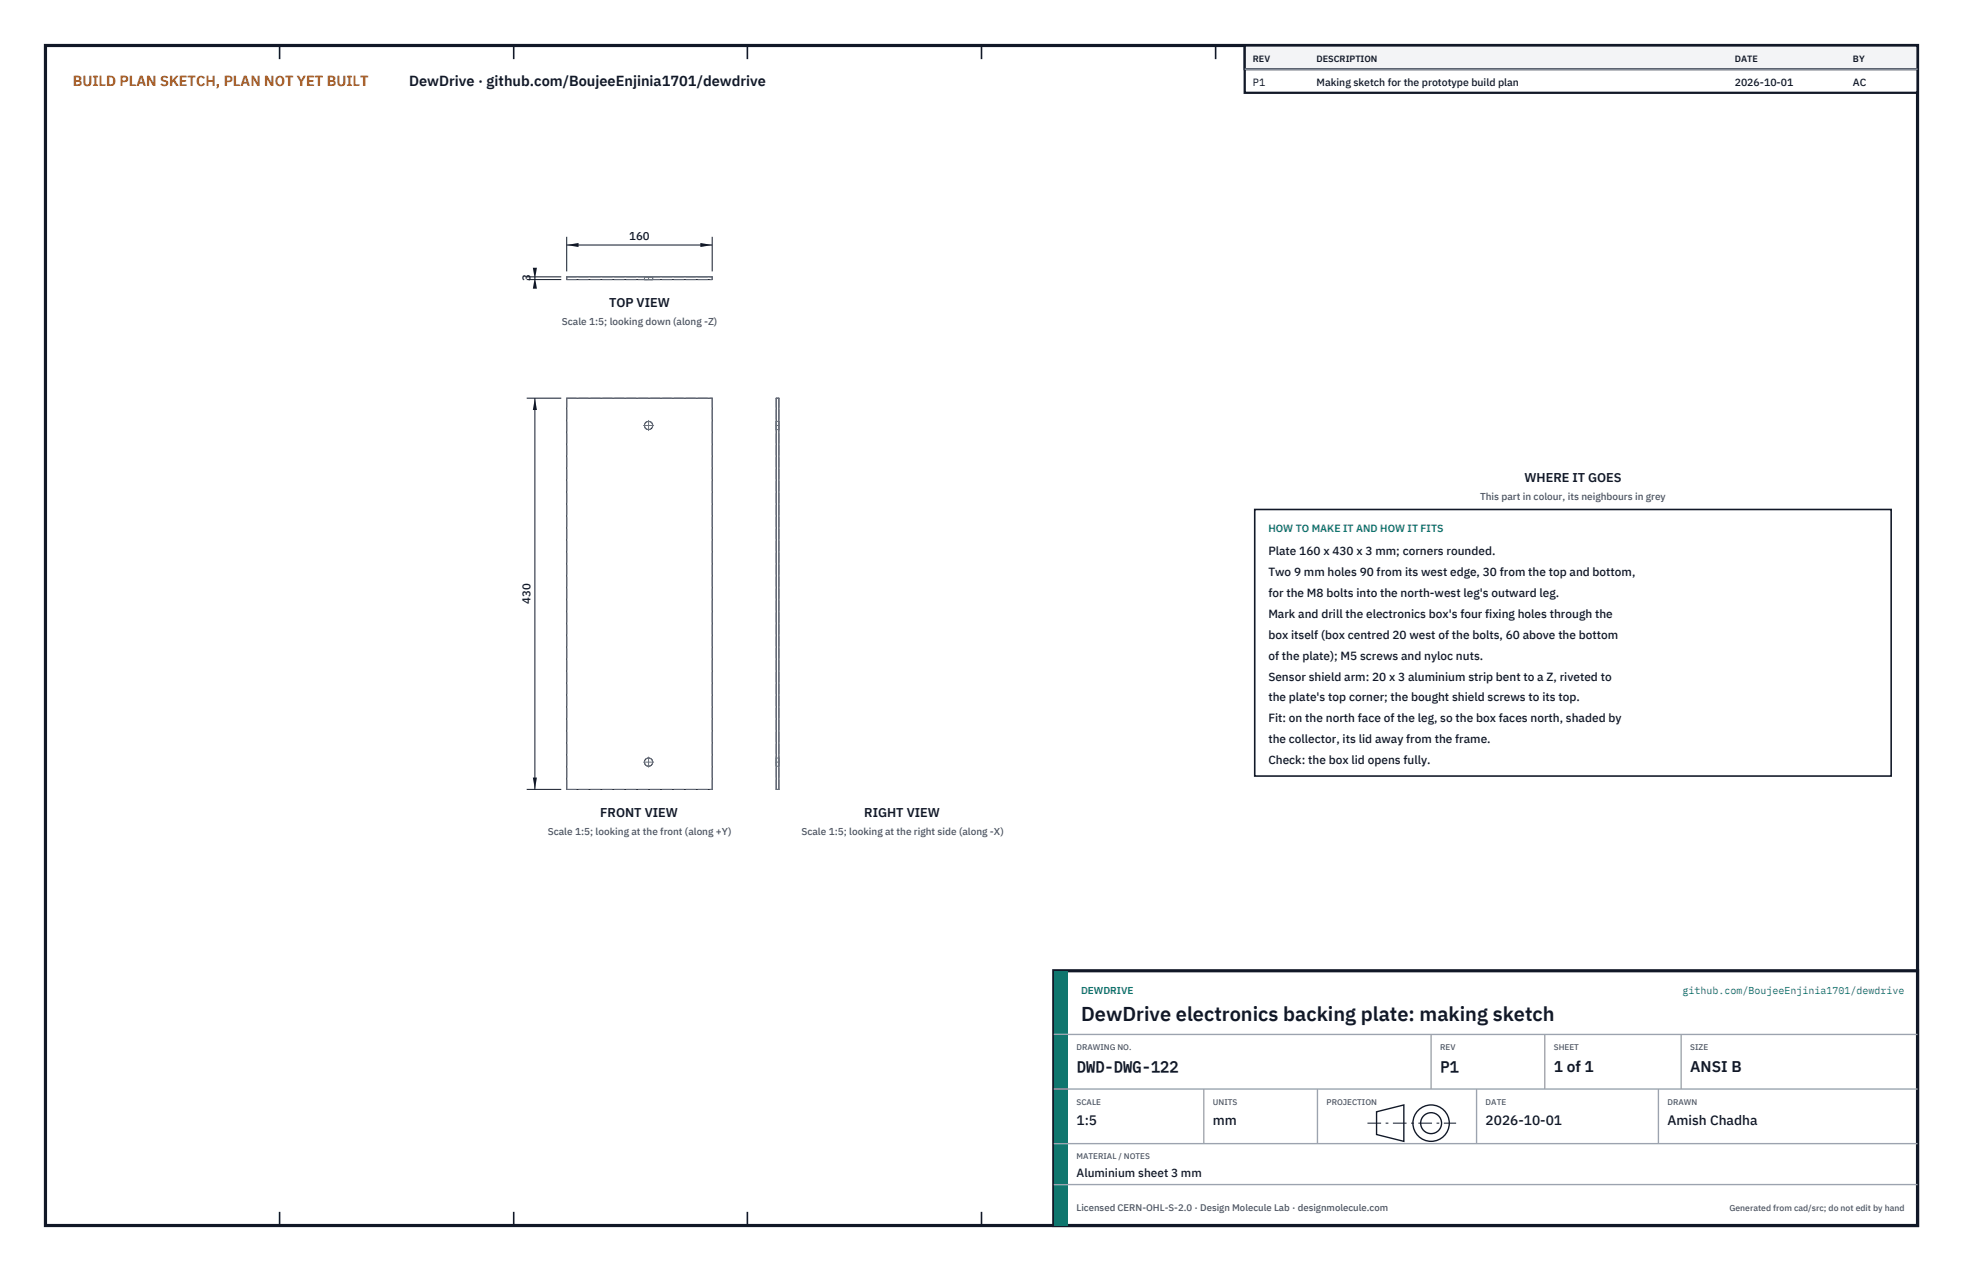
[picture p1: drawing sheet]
<svg xmlns="http://www.w3.org/2000/svg" width="432mm" height="279mm" viewBox="0 0 432 279" stroke-linecap="round" stroke-linejoin="round" font-family="sans-serif">
<defs><g id="words">
<text font-size="4.4" fill="#111827" x="237.8" y="224.4">DewDrive electronics backing plate: making sketch</text>
<g font-size="3.4" fill="#111827">
<text x="236.8" y="235.6">DWD-DWG-122</text>
<text x="316.8" y="235.6">P1</text>
<text x="341.8" y="235.6">1 of 1</text>
<text x="371.8" y="235.6">ANSI B</text>
</g>
<text font-size="3.2" fill="#b45309" x="16" y="19">BUILD PLAN SKETCH, PLAN NOT YET BUILT</text>
<text font-size="3.2" fill="#111827" x="90" y="19">DewDrive · github.com/BoujeeEnjinia1701/dewdrive</text>
<g font-size="3" fill="#111827">
<text x="236.8" y="247.2">1:5</text>
<text x="266.8" y="247.2">mm</text>
<text x="326.8" y="247.2">2026-10-01</text>
<text x="366.8" y="247.2">Amish Chadha</text>
</g>
<g font-size="2.8" fill="#111827">
<text x="134" y="67.5">TOP VIEW</text>
<text x="335.3" y="106">WHERE IT GOES</text>
<text x="132" y="179.6">FRONT VIEW</text>
<text x="190.1" y="179.6">RIGHT VIEW</text>
</g>
<g font-size="2.6" fill="#111827">
<text x="279" y="122">Plate 160 x 430 x 3 mm; corners rounded.</text>
<text x="279" y="126.6">Two 9 mm holes 90 from its west edge, 30 from the top and bottom,</text>
<text x="279" y="131.2">for the M8 bolts into the north-west leg's outward leg.</text>
<text x="279" y="135.8">Mark and drill the electronics box's four fixing holes through the</text>
<text x="279" y="140.4">box itself (box centred 20 west of the bolts, 60 above the bottom</text>
<text x="279" y="145">of the plate); M5 screws and nyloc nuts.</text>
<text x="279" y="149.6">Sensor shield arm: 20 x 3 aluminium strip bent to a Z, riveted to</text>
<text x="279" y="154.2">the plate's top corner; the bought shield screws to its top.</text>
<text x="279" y="158.8">Fit: on the north face of the leg, so the box faces north, shaded by</text>
<text x="279" y="163.4">the collector, its lid away from the frame.</text>
<text x="279" y="168">Check: the box lid opens fully.</text>
<text x="236.8" y="258.8">Aluminium sheet 3 mm</text>
</g>
<g font-size="2.5" fill="#111827">
<text x="138.4" y="52.9">160</text>
<text x="116.7" y="61.9" transform="rotate(-90 116.7 61.9)">3</text>
<text x="116.7" y="132.8" transform="rotate(-90 116.7 132.8)">430</text>
</g>
<g font-size="2.3" fill="#111827">
<text x="275.6" y="18.8">P1</text>
<text x="289.6" y="18.8">Making sketch for the prototype build plan</text>
<text x="381.6" y="18.8">2026-10-01</text>
<text x="407.6" y="18.8">AC</text>
</g>
<text font-size="2.3" fill="#0f766e" x="279" y="117">HOW TO MAKE IT AND HOW IT FITS</text>
<g font-size="2.2" fill="#4b5563">
<text x="123.6" y="71.5">Scale 1:5; looking down (along -Z)</text>
<text x="325.6" y="110">This part in colour, its neighbours in grey</text>
<text x="120.5" y="183.6">Scale 1:5; looking at the front (along +Y)</text>
<text x="176.3" y="183.6">Scale 1:5; looking at the right side (along -X)</text>
</g>
<g font-size="2.2" fill="#0f766e">
<text x="237.8" y="218.4">DEWDRIVE</text>
<text x="370.1" y="218.4">github.com/BoujeeEnjinia1701/dewdrive</text>
</g>
<text font-size="2.1" fill="#4b5563" x="236.8" y="266.2">Licensed CERN-OHL-S-2.0 · Design Molecule Lab · designmolecule.com</text>
<g font-size="2" fill="#111827">
<text x="275.6" y="13.6">REV</text>
<text x="289.6" y="13.6">DESCRIPTION</text>
<text x="381.6" y="13.6">DATE</text>
<text x="407.6" y="13.6">BY</text>
</g>
<text font-size="1.9" fill="#4b5563" x="380.4" y="266.2">Generated from cad/src; do not edit by hand</text>
<g font-size="1.8" fill="#4b5563">
<text x="236.8" y="230.8">DRAWING NO.</text>
<text x="316.8" y="230.8">REV</text>
<text x="341.8" y="230.8">SHEET</text>
<text x="371.8" y="230.8">SIZE</text>
<text x="236.8" y="242.8">SCALE</text>
<text x="266.8" y="242.8">UNITS</text>
<text x="291.8" y="242.8">PROJECTION</text>
<text x="326.8" y="242.8">DATE</text>
<text x="366.8" y="242.8">DRAWN</text>
<text x="236.8" y="254.8">MATERIAL / NOTES</text>
</g>
</g></defs>
<path d="M10 10h411.8v259.4h-411.8z" fill="none" stroke="#111827" stroke-width=".7" stroke-linecap="butt"/>
<g fill="none" stroke="#111827" stroke-width=".35">
<path d="M61.5 10v3M113 10v3M164.4 10v3M215.9 10v3M267.4 10v3M318.9 10v3M370.3 10v3M61.5 266.4v3M113 266.4v3M164.4 266.4v3M215.9 266.4v3M267.4 266.4v3"/>
<path d="M318.9 266.4v3M370.3 266.4v3"/>
</g>
<g fill="none" stroke="#111727" stroke-width=".22">
<path d="M124.7 60.9h32v.6h-32zM124.7 87.5h32v86h-32zM170.7 87.5h.6v86h-.6z"/>
<circle cx="142.7" cy="93.5" r=".91"/>
<circle cx="142.7" cy="167.5" r=".91"/>
</g>
<g fill="none" stroke="#6a7180" stroke-width=".22" stroke-dasharray="2.1 .5">
<path d="M124.7 61.5v-.6M124.7 61.5h32M124.7 60.9h32M141.8 61.5h1.8M141.8 60.9h1.8M141.8 60.9v.6M143.6 61.5h-1.8M143.6 60.9h-1.8M143.6 60.9v.6M156.7 61.5v-.6M124.7 87.5h32M170.7 87.5h.6"/>
<path d="M170.7 93.5v-.9M170.7 92.6v1.8M170.7 94.4v-.9M171.3 93.5v-.9M171.3 92.6v1.8M171.3 94.4v-.9M171.3 92.6h-.6M171.3 94.4h-.6M124.7 173.5v-86M124.7 173.5h32M156.7 173.5v-86M170.7 173.5v-86"/>
<path d="M170.7 173.5h.6M170.7 167.5v-.9M170.7 166.6v1.8M170.7 168.4v-.9M171.3 173.5v-86M171.3 167.5v-.9M171.3 166.6v1.8M171.3 168.4v-.9M171.3 166.6h-.6M171.3 168.4h-.6"/>
<circle cx="142.7" cy="93.5" r=".91"/>
<circle cx="142.7" cy="167.5" r=".91"/>
</g>
<path d="M142.7 60.9v.6M141.5 93.5h2.3M142.7 94.7v-2.3M171.3 93.5h-.6M141.5 167.5h2.3M142.7 168.7v-2.3M171.3 167.5h-.6" fill="none" stroke="#6a7180" stroke-width=".22" stroke-dasharray="4.2 .5 0 .5"/>
<path d="M124.7 52.1v7.6M124.7 53.9h32M156.7 52.1v7.6" fill="none" stroke="#111827" stroke-width=".22"/>
<path d="M124.7 53.9l2.6-.5v.9zM154.1 53.4v.9l2.6-.4z" fill="#111827"/>
<path d="M115.9 60.9h7.6M115.9 61.5h7.6M117.7 60.9v.6" fill="none" stroke="#111827" stroke-width=".22"/>
<path d="M117.7 60.9l-.5 2.6h.9zM117.2 58.9h.9l-.4 2.6z" fill="#111827"/>
<path d="M115.9 87.5h7.6M117.7 87.5v86M115.9 173.5h7.6" fill="none" stroke="#111827" stroke-width=".22"/>
<path d="M117.7 87.5l-.5 2.6h.9zM117.2 170.9h.9l-.4 2.6z" fill="#111827"/>
<path d="M276 112h140v58.6h-140z" fill="#fff" stroke="#111827" stroke-width=".35"/>
<path d="M273.8 10h148v10.4h-148z" fill="#fff" stroke="#111827" stroke-width=".5"/>
<path d="M273.8 10h148v5.2h-148z" fill="#f3f4f6" stroke="#111827" stroke-width=".5"/>
<path d="M273.8 15.2h148" fill="none" stroke="#9ca3af" stroke-width=".3"/>
<path d="M231.8 213.4h190v56h-190z" fill="#fff" stroke="#111827" stroke-width=".7" stroke-linecap="butt"/>
<path d="M231.8 213.4h3v56h-3z" fill="#0f766e"/>
<path d="M231.8 227.4h190M231.8 239.4h190M264.8 239.4v12M289.8 239.4v12M314.8 227.4v12M324.8 239.4v12M339.8 227.4v12M364.8 239.4v12M369.8 227.4v12M231.8 251.4h190M231.8 260.4h190" fill="none" stroke="#9ca3af" stroke-width=".3"/>
<g fill="none" stroke="#111827" stroke-width=".3">
<path d="M302.8 244.4l6-1.5v8l-6-1.5z"/>
<circle cx="314.8" cy="246.9" r="4"/>
<circle cx="314.8" cy="246.9" r="2.3"/>
</g>
<path d="M300.8 246.9h19.5" fill="none" stroke="#111827" stroke-width=".22" stroke-dasharray="3 1 .6 1" stroke-linecap="butt"/>
<use href="#words"/>
</svg>
